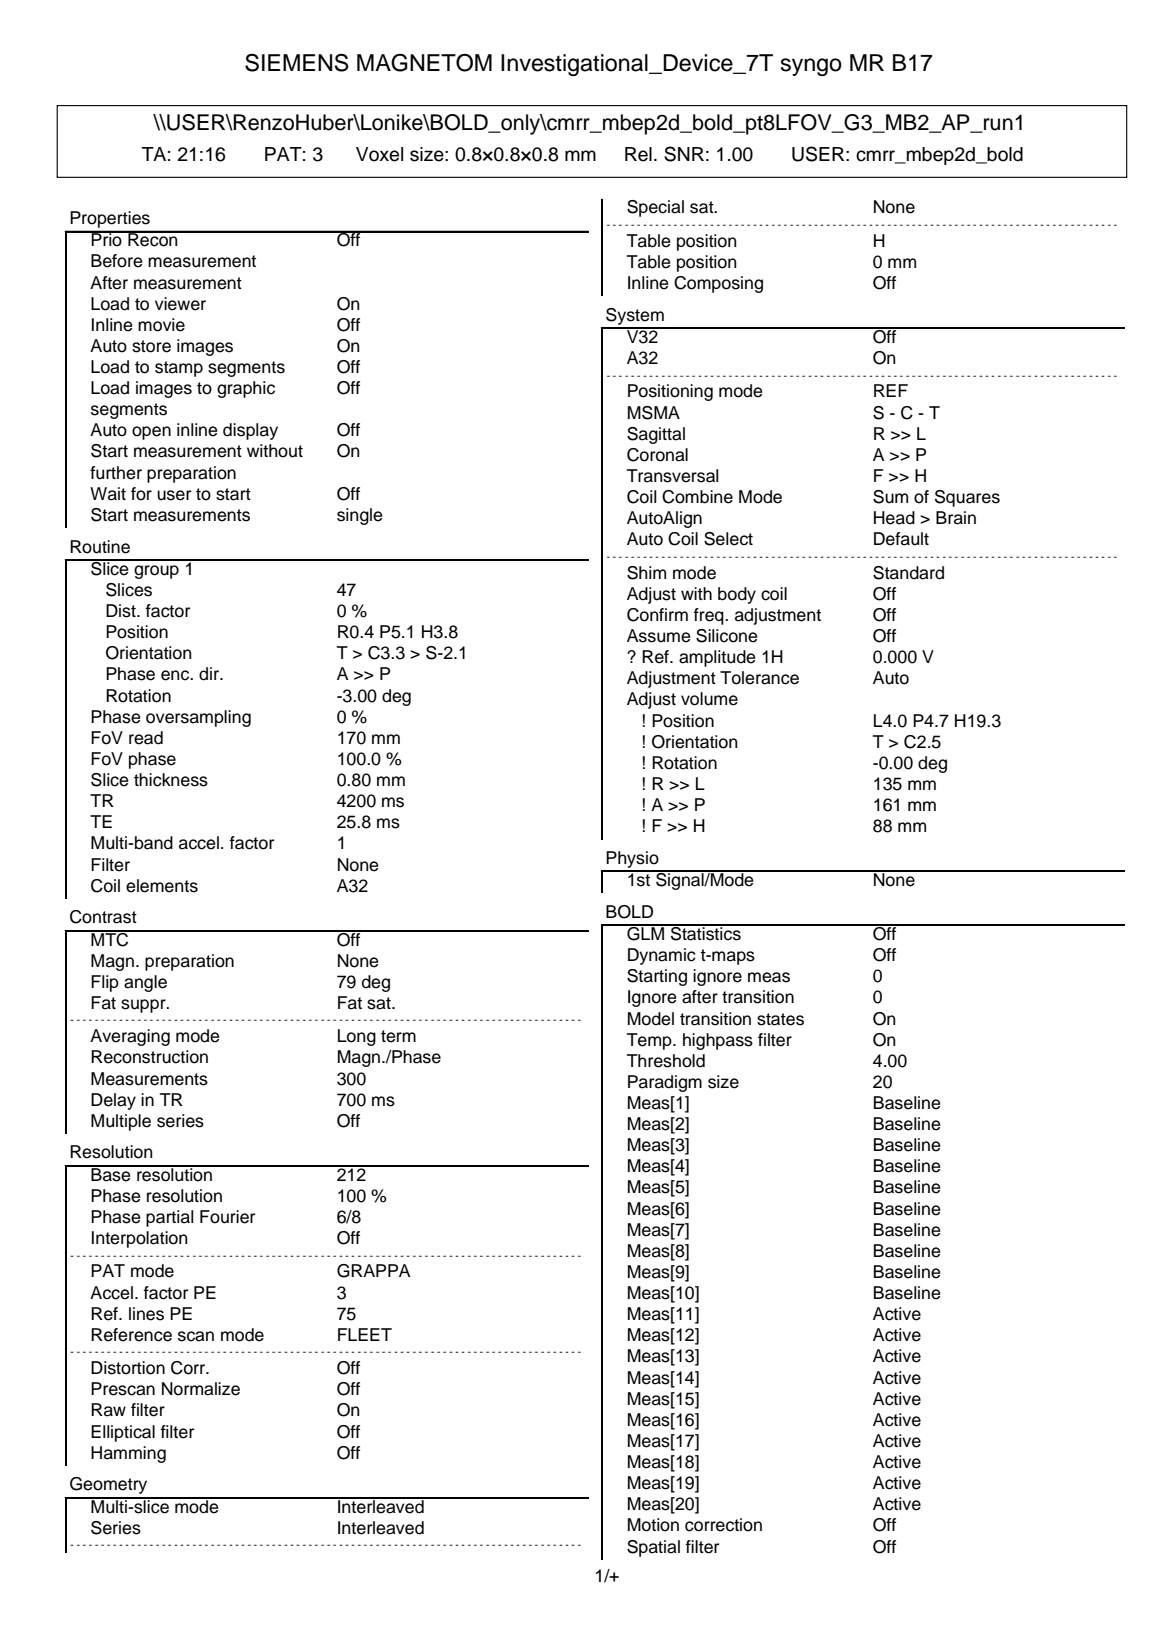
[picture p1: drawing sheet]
<svg xmlns="http://www.w3.org/2000/svg" width="210mm" height="297mm" viewBox="0 0 210 297" stroke-linecap="round" stroke-linejoin="round" font-family="sans-serif">
<defs><g id="words">
<text font-size="4.2" x="44" y="12.7">SIEMENS MAGNETOM Investigational_Device_7T syngo MR B17</text>
<text font-size="3.9" x="27.7" y="23.3">\\USER\RenzoHuber\Lonike\BOLD_only\cmrr_mbep2d_bold_pt8LFOV_G3_MB2_AP_run1</text>
<g font-size="3.5">
<text x="25.5" y="28.9">TA: 21:16</text>
<text x="47.5" y="28.9">PAT: 3</text>
<text x="64" y="28.9">Voxel size: 0.8×0.8×0.8 mm</text>
<text x="112.3" y="28.9">Rel. SNR: 1.00</text>
<text x="142.4" y="28.9">USER: cmrr_mbep2d_bold</text>
</g>
<g font-size="3.2">
<text x="12.5" y="40.3">Properties</text>
<text x="112.8" y="38.4">Special sat.</text>
<text x="157.1" y="38.4">None</text>
<text x="16.3" y="44.3">Prio Recon</text>
<text x="60.6" y="44.3">Off</text>
<text x="112.8" y="44.4">Table position</text>
<text x="157.1" y="44.4">H</text>
<text x="16.3" y="48.1">Before measurement</text>
<text x="16.3" y="51.9">After measurement</text>
<text x="112.8" y="48.2">Table position</text>
<text x="112.8" y="52">Inline Composing</text>
<text x="157.1" y="48.2">0 mm</text>
<text x="157.1" y="52">Off</text>
<text x="16.3" y="55.7">Load to viewer</text>
<text x="16.3" y="59.5">Inline movie</text>
<text x="60.6" y="55.7">On</text>
<text x="60.6" y="59.5">Off</text>
<text x="109" y="57.7">System</text>
<text x="16.3" y="63.3">Auto store images</text>
<text x="60.6" y="63.3">On</text>
<text x="112.8" y="61.7">V32</text>
<text x="112.8" y="65.5">A32</text>
<text x="157.1" y="61.7">Off</text>
<text x="157.1" y="65.5">On</text>
<text x="16.3" y="67.1">Load to stamp segments</text>
<text x="16.3" y="70.9">Load images to graphic</text>
<text x="60.6" y="67.1">Off</text>
<text x="60.6" y="70.9">Off</text>
<text x="112.8" y="71.5">Positioning mode</text>
<text x="157.1" y="71.5">REF</text>
<text x="16.3" y="74.7">segments</text>
<text x="112.8" y="75.3">MSMA</text>
<text x="157.1" y="75.3">S - C - T</text>
<text x="16.3" y="78.5">Auto open inline display</text>
<text x="16.3" y="82.3">Start measurement without</text>
<text x="60.6" y="78.5">Off</text>
<text x="60.6" y="82.3">On</text>
<text x="112.8" y="79.1">Sagittal</text>
<text x="112.8" y="82.9">Coronal</text>
<text x="157.1" y="79.1">R &gt;&gt; L</text>
<text x="157.1" y="82.9">A &gt;&gt; P</text>
<text x="16.3" y="86.1">further preparation</text>
<text x="16.3" y="89.9">Wait for user to start</text>
<text x="60.6" y="89.9">Off</text>
<text x="112.8" y="86.7">Transversal</text>
<text x="157.1" y="86.7">F &gt;&gt; H</text>
<text x="16.3" y="93.7">Start measurements</text>
<text x="60.6" y="93.7">single</text>
<text x="112.8" y="90.5">Coil Combine Mode</text>
<text x="112.8" y="94.3">AutoAlign</text>
<text x="157.1" y="90.5">Sum of Squares</text>
<text x="157.1" y="94.3">Head &gt; Brain</text>
<text x="12.5" y="99.4">Routine</text>
<text x="112.8" y="98.1">Auto Coil Select</text>
<text x="157.1" y="98.1">Default</text>
<text x="16.3" y="103.4">Slice group 1</text>
<text x="19" y="107.2">Slices</text>
<text x="60.6" y="107.2">47</text>
<text x="112.8" y="104.1">Shim mode</text>
<text x="112.8" y="107.9">Adjust with body coil</text>
<text x="157.1" y="104.1">Standard</text>
<text x="157.1" y="107.9">Off</text>
<text x="19" y="111">Dist. factor</text>
<text x="60.6" y="111">0 %</text>
<text x="112.8" y="111.7">Confirm freq. adjustment</text>
<text x="157.1" y="111.7">Off</text>
<text x="19" y="114.8">Position</text>
<text x="19" y="118.6">Orientation</text>
<text x="60.6" y="114.8">R0.4 P5.1 H3.8</text>
<text x="60.6" y="118.6">T &gt; C3.3 &gt; S-2.1</text>
<text x="112.8" y="115.5">Assume Silicone</text>
<text x="112.8" y="119.3">? Ref. amplitude 1H</text>
<text x="157.1" y="115.5">Off</text>
<text x="157.1" y="119.3">0.000 V</text>
<text x="19" y="122.4">Phase enc. dir.</text>
<text x="60.6" y="122.4">A &gt;&gt; P</text>
<text x="112.8" y="123.1">Adjustment Tolerance</text>
<text x="157.1" y="123.1">Auto</text>
<text x="16.3" y="130">Phase oversampling</text>
<text x="19" y="126.2">Rotation</text>
<text x="60.6" y="126.2">-3.00 deg</text>
<text x="60.6" y="130">0 %</text>
<text x="112.8" y="126.9">Adjust volume</text>
<text x="115.5" y="130.7">! Position</text>
<text x="157.1" y="130.7">L4.0 P4.7 H19.3</text>
<text x="16.3" y="133.8">FoV read</text>
<text x="16.3" y="137.6">FoV phase</text>
<text x="60.6" y="133.8">170 mm</text>
<text x="60.6" y="137.6">100.0 %</text>
<text x="115.5" y="134.5">! Orientation</text>
<text x="157.1" y="134.5">T &gt; C2.5</text>
<text x="16.3" y="141.4">Slice thickness</text>
<text x="60.6" y="141.4">0.80 mm</text>
<text x="115.5" y="138.3">! Rotation</text>
<text x="115.5" y="142.1">! R &gt;&gt; L</text>
<text x="157.1" y="138.3">-0.00 deg</text>
<text x="157.1" y="142.1">135 mm</text>
<text x="16.3" y="145.2">TR</text>
<text x="16.3" y="149">TE</text>
<text x="60.6" y="145.2">4200 ms</text>
<text x="60.6" y="149">25.8 ms</text>
<text x="115.5" y="145.9">! A &gt;&gt; P</text>
<text x="115.5" y="149.7">! F &gt;&gt; H</text>
<text x="157.1" y="145.9">161 mm</text>
<text x="157.1" y="149.7">88 mm</text>
<text x="16.3" y="152.8">Multi-band accel. factor</text>
<text x="60.6" y="152.8">1</text>
<text x="109" y="155.4">Physio</text>
<text x="16.3" y="156.6">Filter</text>
<text x="16.3" y="160.4">Coil elements</text>
<text x="60.6" y="156.6">None</text>
<text x="60.6" y="160.4">A32</text>
<text x="112.8" y="159.4">1st Signal/Mode</text>
<text x="157.1" y="159.4">None</text>
<text x="12.5" y="166.1">Contrast</text>
<text x="109" y="165.1">BOLD</text>
<text x="16.3" y="170.1">MTC</text>
<text x="16.3" y="173.9">Magn. preparation</text>
<text x="60.6" y="170.1">Off</text>
<text x="60.6" y="173.9">None</text>
<text x="112.8" y="169.1">GLM Statistics</text>
<text x="112.8" y="172.9">Dynamic t-maps</text>
<text x="157.1" y="169.1">Off</text>
<text x="157.1" y="172.9">Off</text>
<text x="16.3" y="177.7">Flip angle</text>
<text x="60.6" y="177.7">79 deg</text>
<text x="112.8" y="176.7">Starting ignore meas</text>
<text x="157.1" y="176.7">0</text>
<text x="16.3" y="181.5">Fat suppr.</text>
<text x="60.6" y="181.5">Fat sat.</text>
<text x="112.8" y="180.5">Ignore after transition</text>
<text x="112.8" y="184.3">Model transition states</text>
<text x="157.1" y="180.5">0</text>
<text x="157.1" y="184.3">On</text>
<text x="16.3" y="187.5">Averaging mode</text>
<text x="16.3" y="191.3">Reconstruction</text>
<text x="60.6" y="187.5">Long term</text>
<text x="60.6" y="191.3">Magn./Phase</text>
<text x="112.8" y="188.1">Temp. highpass filter</text>
<text x="112.8" y="191.9">Threshold</text>
<text x="157.1" y="188.1">On</text>
<text x="157.1" y="191.9">4.00</text>
<text x="16.3" y="195.1">Measurements</text>
<text x="60.6" y="195.1">300</text>
<text x="112.8" y="195.7">Paradigm size</text>
<text x="157.1" y="195.7">20</text>
<text x="16.3" y="198.9">Delay in TR</text>
<text x="16.3" y="202.7">Multiple series</text>
<text x="60.6" y="198.9">700 ms</text>
<text x="60.6" y="202.7">Off</text>
<text x="112.8" y="199.5">Meas[1]</text>
<text x="112.8" y="203.3">Meas[2]</text>
<text x="157.1" y="199.5">Baseline</text>
<text x="157.1" y="203.3">Baseline</text>
<text x="12.5" y="208.4">Resolution</text>
<text x="112.8" y="207.1">Meas[3]</text>
<text x="157.1" y="207.1">Baseline</text>
<text x="16.3" y="212.4">Base resolution</text>
<text x="60.6" y="212.4">212</text>
<text x="112.8" y="210.9">Meas[4]</text>
<text x="112.8" y="214.7">Meas[5]</text>
<text x="157.1" y="210.9">Baseline</text>
<text x="157.1" y="214.7">Baseline</text>
<text x="16.3" y="216.2">Phase resolution</text>
<text x="16.3" y="220">Phase partial Fourier</text>
<text x="60.6" y="216.2">100 %</text>
<text x="60.6" y="220">6/8</text>
<text x="112.8" y="218.5">Meas[6]</text>
<text x="157.1" y="218.5">Baseline</text>
<text x="16.3" y="223.8">Interpolation</text>
<text x="60.6" y="223.8">Off</text>
<text x="112.8" y="222.3">Meas[7]</text>
<text x="112.8" y="226.1">Meas[8]</text>
<text x="157.1" y="222.3">Baseline</text>
<text x="157.1" y="226.1">Baseline</text>
<text x="16.3" y="229.8">PAT mode</text>
<text x="16.3" y="233.6">Accel. factor PE</text>
<text x="60.6" y="229.8">GRAPPA</text>
<text x="60.6" y="233.6">3</text>
<text x="112.8" y="229.9">Meas[9]</text>
<text x="112.8" y="233.7">Meas[10]</text>
<text x="157.1" y="229.9">Baseline</text>
<text x="157.1" y="233.7">Baseline</text>
<text x="16.3" y="237.4">Ref. lines PE</text>
<text x="60.6" y="237.4">75</text>
<text x="112.8" y="237.5">Meas[11]</text>
<text x="157.1" y="237.5">Active</text>
<text x="16.3" y="241.2">Reference scan mode</text>
<text x="60.6" y="241.2">FLEET</text>
<text x="112.8" y="241.3">Meas[12]</text>
<text x="112.8" y="245.1">Meas[13]</text>
<text x="157.1" y="241.3">Active</text>
<text x="157.1" y="245.1">Active</text>
<text x="16.3" y="247.2">Distortion Corr.</text>
<text x="16.3" y="251">Prescan Normalize</text>
<text x="60.6" y="247.2">Off</text>
<text x="60.6" y="251">Off</text>
<text x="112.8" y="248.9">Meas[14]</text>
<text x="157.1" y="248.9">Active</text>
<text x="16.3" y="254.8">Raw filter</text>
<text x="60.6" y="254.8">On</text>
<text x="112.8" y="252.7">Meas[15]</text>
<text x="112.8" y="256.5">Meas[16]</text>
<text x="157.1" y="252.7">Active</text>
<text x="157.1" y="256.5">Active</text>
<text x="16.3" y="258.6">Elliptical filter</text>
<text x="16.3" y="262.4">Hamming</text>
<text x="60.6" y="258.6">Off</text>
<text x="60.6" y="262.4">Off</text>
<text x="112.8" y="260.3">Meas[17]</text>
<text x="157.1" y="260.3">Active</text>
<text x="12.5" y="268.1">Geometry</text>
<text x="112.8" y="264.1">Meas[18]</text>
<text x="112.8" y="267.9">Meas[19]</text>
<text x="157.1" y="264.1">Active</text>
<text x="157.1" y="267.9">Active</text>
<text x="16.3" y="272.1">Multi-slice mode</text>
<text x="16.3" y="275.9">Series</text>
<text x="60.6" y="272.1">Interleaved</text>
<text x="60.6" y="275.9">Interleaved</text>
<text x="112.8" y="271.7">Meas[20]</text>
<text x="112.8" y="275.5">Motion correction</text>
<text x="157.1" y="271.7">Active</text>
<text x="157.1" y="275.5">Off</text>
<text x="112.8" y="279.3">Spatial filter</text>
<text x="157.1" y="279.3">Off</text>
<text x="107" y="284.5">1/+</text>
</g>
<g font-size="1.8">
<text x="109.2" y="41">- - - - - - - - - - - - - - - - - - - - - - - - - - - - - - - - - - - - - - - - - - - - - - - - - - - - - - - - - - - - - - - - - - - - - - - - - - - - - - - - - - - -</text>
<text x="109.2" y="68.1">- - - - - - - - - - - - - - - - - - - - - - - - - - - - - - - - - - - - - - - - - - - - - - - - - - - - - - - - - - - - - - - - - - - - - - - - - - - - - - - - - - - -</text>
<text x="109.2" y="100.7">- - - - - - - - - - - - - - - - - - - - - - - - - - - - - - - - - - - - - - - - - - - - - - - - - - - - - - - - - - - - - - - - - - - - - - - - - - - - - - - - - - - -</text>
<text x="12.7" y="184.1">- - - - - - - - - - - - - - - - - - - - - - - - - - - - - - - - - - - - - - - - - - - - - - - - - - - - - - - - - - - - - - - - - - - - - - - - - - - - - - - - - - - -</text>
<text x="12.7" y="226.4">- - - - - - - - - - - - - - - - - - - - - - - - - - - - - - - - - - - - - - - - - - - - - - - - - - - - - - - - - - - - - - - - - - - - - - - - - - - - - - - - - - - -</text>
<text x="12.7" y="243.8">- - - - - - - - - - - - - - - - - - - - - - - - - - - - - - - - - - - - - - - - - - - - - - - - - - - - - - - - - - - - - - - - - - - - - - - - - - - - - - - - - - - -</text>
<text x="12.7" y="278.5">- - - - - - - - - - - - - - - - - - - - - - - - - - - - - - - - - - - - - - - - - - - - - - - - - - - - - - - - - - - - - - - - - - - - - - - - - - - - - - - - - - - -</text>
</g>
</g></defs>
<path d="M10.3 19h192.5v12.9h-192.5z" fill="none" stroke="#000" stroke-width=".2"/>
<g fill="none" stroke="#000" stroke-width=".18">
<path d="M108.3 35.8v17.4M11.7 41.6h94.2M11.8 41.7v53.2M108.2 59h94.2M108.3 59.1v91.8M11.7 100.7h94.2M11.8 100.8v60.8M108.2 156.7h94.2M108.3 156.8v3.8M11.7 167.4h94.2M11.8 167.5v36.4M108.2 166.4h94.2"/>
<path d="M108.3 166.5v114M11.7 209.7h94.2M11.8 209.8v53.8M11.7 269.4h94.2M11.8 269.5v9.8"/>
</g>
<g fill="none" stroke="#000" stroke-width=".3">
<path d="M108.4 35.8v17.5M11.7 41.7h94.3M11.9 41.7v53.3M108.2 59.1h94.3M108.4 59.1v91.9M11.7 100.8h94.3M11.9 100.8v60.9M108.2 156.8h94.3M108.4 156.8v3.9M11.7 167.5h94.3M11.9 167.5v36.5M108.2 166.5h94.3"/>
<path d="M108.4 166.5v114.1M11.7 209.8h94.3M11.9 209.8v53.9M11.7 269.5h94.3M11.9 269.5v9.9"/>
</g>
<use href="#words"/>
</svg>
